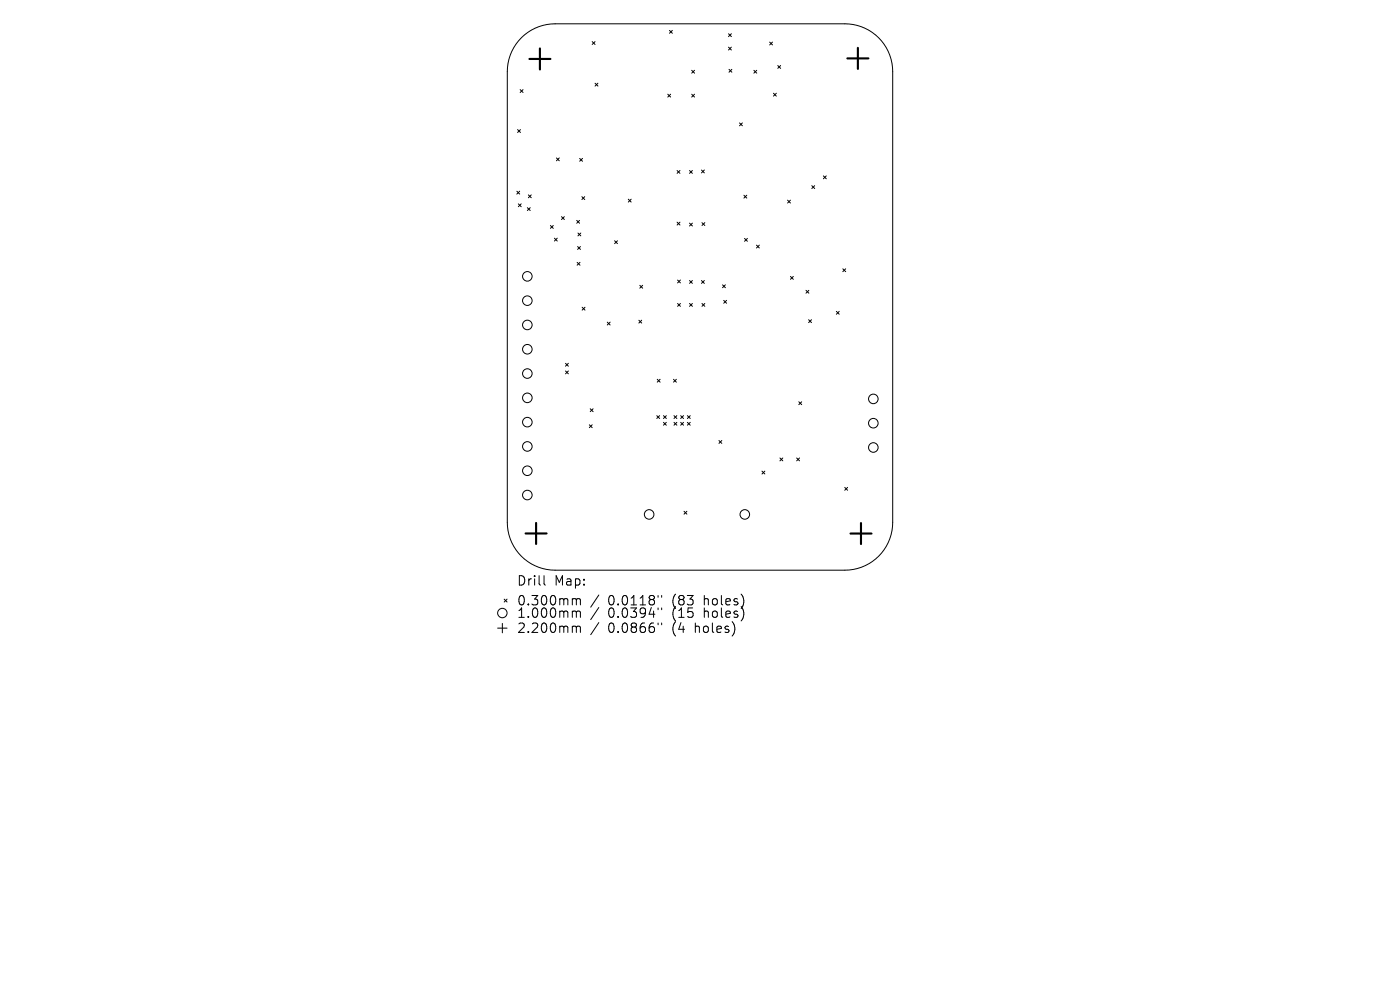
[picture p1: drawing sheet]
<svg xmlns="http://www.w3.org/2000/svg" width="297mm" height="210mm" viewBox="0 0 297 210" stroke-linecap="round" stroke-linejoin="round" font-family="sans-serif">
<defs><g id="words">
<g font-size="2.8">
<text x="109.6" y="124.5">Drill</text>
<text x="117.6" y="124.5">Map:</text>
<text x="109.6" y="128.7">0.300mm</text>
<text x="109.6" y="131.3">1.000mm</text>
<text x="129" y="128.7">0.0118&quot;</text>
<text x="129" y="131.3">0.0394&quot;</text>
<text x="142.7" y="128.7">(83</text>
<text x="142.7" y="131.3">(15</text>
<text x="149.6" y="128.7">holes)</text>
<text x="149.6" y="131.3">holes)</text>
<text x="109.6" y="134.5">2.200mm</text>
<text x="129" y="134.5">0.0866&quot;</text>
<text x="142.7" y="134.5">(4</text>
<text x="147.7" y="134.5">holes)</text>
</g>
</g></defs>
<g fill="none" stroke="#000" stroke-width=".21">
<path d="M110.4 19l.6 .6M110.6 8a10.1 10.1 0 0 1 7.2-2.9h61.4a10.1 10.1 0 0 1 10.2 10.1v95.6a10.1 10.1 0 0 1-10.2 10.2h-61.4a10.1 10.1 0 0 1-10.2-10.2v-95.6a10.1 10.1 0 0 1 3-7.2zM111 19l-.6 .6M125.6 8.8l.6 .6M126.2 8.8l-.6 .6M126.2 17.7l.6 .6M126.8 17.7l-.6 .6M141.7 20l.6 .6M142 6.4l.6 .7M142.3 20l-.6 .6M142.6 6.4l-.6 .7M146.7 14.9l.6 .6"/>
<path d="M146.7 20l.6 .6M147.3 14.9l-.6 .6M147.3 20l-.6 .6M154.5 7.2l.7 .6M154.5 10l.7 .6M154.6 14.7l.7 .6M155.2 7.2l-.7 .6M155.2 10l-.7 .6M155.3 14.7l-.7 .6M159.9 14.9l.6 .6M160.5 14.9l-.6 .6M163.3 8.9l.6 .6"/>
<path d="M163.9 8.9l-.6 .6M164.1 19.8l.6 .6M164.7 19.8l-.6 .6M165 13.9l.6 .6M165.6 13.9l-.6 .6M109.8 27.5l.6 .6M110.4 27.5l-.6 .6M118 33.5l.6 .6M118.6 33.5l-.6 .6M123 33.6l.6 .6M123.6 33.6l-.6 .6M143.6 36.2l.6 .6"/>
<path d="M144.2 36.2l-.6 .6M146.3 36.2l.6 .6M146.9 36.2l-.6 .6M148.8 36.1l.6 .6M149.4 36.1l-.6 .6M156.9 26.1l.6 .6M157.5 26.1l-.6 .6M172.2 39.4l.6 .6M172.8 39.4l-.6 .6M174.7 37.3l.6 .6M175.3 37.3l-.6 .6M109.6 40.6l.6 .6"/>
<path d="M110 43.2l.6 .7M110.2 40.6l-.6 .6M110.6 43.2l-.6 .7M111.9 44.1l.6 .6M112.1 41.3l.6 .6M112.5 44.1l-.6 .6M112.7 41.3l-.6 .6M116.8 47.8l.6 .6M117.4 47.8l-.6 .6M117.6 50.5l.6 .6M118.2 50.5l-.6 .6M119.1 46l.6 .6"/>
<path d="M119.7 46l-.6 .6M122.3 46.8l.7 .6M122.4 55.7l.6 .6M122.5 52.3l.6 .6M122.6 49.4l.6 .6M123 46.8l-.7 .6M123 55.7l-.6 .6M123.1 52.3l-.6 .6M123.2 49.4l-.6 .6M123.4 41.7l.6 .6M124 41.7l-.6 .6M130.4 51.1l.6 .6"/>
<path d="M131 51.1l-.6 .6M133.3 42.3l.6 .6M133.9 42.3l-.6 .6M143.6 47.1l.6 .6M143.7 59.4l.7 .6M144.2 47.1l-.6 .6M144.4 59.4l-.7 .6M146.3 47.3l.6 .6M146.3 59.5l.6 .6M146.9 47.3l-.6 .6M146.9 59.5l-.6 .6M148.8 59.5l.6 .6"/>
<path d="M148.9 47.2l.6 .6M149.4 59.5l-.6 .6M149.5 47.2l-.6 .6M157.8 41.4l.6 .6M157.9 50.6l.7 .6M158.4 41.4l-.6 .6M158.6 50.6l-.7 .6M160.5 52l.6 .6M161.1 52l-.6 .6M167.1 42.5l.6 .6M167.7 42.5l-.6 .6M167.7 58.6l.6 .7"/>
<path d="M168.3 58.6l-.6 .7M178.8 57l.6 .6M179.4 57l-.6 .6M120 77.1l.6 .6M120 78.7l.6 .6M120.6 77.1l-.6 .6M120.6 78.7l-.6 .6M123.5 65.2l.6 .6M124.1 65.2l-.6 .6M128.8 68.3l.6 .6M129.4 68.3l-.6 .6M135.5 67.9l.6 .6"/>
<path d="M135.7 60.5l.6 .6M136.1 67.9l-.6 .6M136.3 60.5l-.6 .6M143.7 64.4l.7 .6M144.4 64.4l-.7 .6M146.3 64.4l.6 .6M146.9 64.4l-.6 .6M148.9 64.4l.6 .6M149.5 64.4l-.6 .6M153.3 60.4l.6 .6M153.5 63.7l.6 .6M153.9 60.4l-.6 .6"/>
<path d="M154.1 63.7l-.6 .6M171 61.6l.6 .6M171.5 67.8l.7 .6M171.6 61.6l-.6 .6M172.2 67.8l-.7 .6M177.4 66.1l.6 .6M178 66.1l-.6 .6M125 90.1l.6 .6M125.2 86.7l.6 .6M125.6 90.1l-.6 .6M125.8 86.7l-.6 .6M139.3 88.2l.6 .6"/>
<path d="M139.4 80.5l.6 .6M139.9 88.2l-.6 .6M140 80.5l-.6 .6M140.7 89.6l.7 .6M140.7 88.2l.7 .6M141.4 88.2l-.7 .6M141.4 89.6l-.7 .6M142.9 80.5l.6 .6M143 88.2l.6 .6M143 89.6l.6 .6M143.5 80.5l-.6 .6M143.6 88.2l-.6 .6"/>
<path d="M143.6 89.6l-.6 .6M144.4 89.6l.6 .6M144.4 88.2l.6 .6M145 88.2l-.6 .6M145 89.6l-.6 .6M145.8 89.6l.6 .6M145.8 88.2l.6 .6M146.4 88.2l-.6 .6M146.4 89.6l-.6 .6M152.5 93.4l.6 .7M153.1 93.4l-.6 .7M161.7 99.9l.6 .6"/>
<path d="M162.3 99.9l-.6 .6M165.5 97.1l.6 .7M166.1 97.1l-.6 .7M169 97.1l.6 .7M169.5 85.2l.6 .6M169.6 97.1l-.6 .7M170.1 85.2l-.6 .6M145.1 108.5l.6 .6M145.7 108.5l-.6 .6M179.2 103.4l.6 .6M179.8 103.4l-.6 .6M105.6 133.2h2"/>
<path d="M106.6 132.2v2M107 127.1l.6 .6M107.6 127.1l-.6 .6M115.4 122.1v1.7l.3 .3M121.7 127h.3l.3 .3M121.7 129.6h.3l.3 .3M121.7 132.8l.5 .1 .1 .2M122.3 127.3l.3-.3 .4 .1 .1 1.2M122.3 127.3v1M122.3 129.9v1.1M122.3 133.1v1.1M122.3 129.9l.3-.3 .4 .1 .1 1.3"/>
<path d="M122.3 133.1l.3-.3 .4 .1 .1 1.3M127 126.2l-1.7 2.6M127 128.9l-1.7 2.5M127 132.1l-1.7 2.5M139.6 126.3v.4M139.6 129v.3M139.6 132.2v.3M140.4 126.3v.4M140.4 129v.3M140.4 132.2v.3"/>
<circle cx="111.9" cy="58.6" r="1.01"/>
<circle cx="111.9" cy="74.1" r="1.01"/>
<circle cx="111.9" cy="79.2" r="1.01"/>
<circle cx="111.9" cy="68.9" r="1.01"/>
<circle cx="111.9" cy="63.8" r="1.01"/>
<circle cx="111.9" cy="89.5" r="1.01"/>
<circle cx="111.9" cy="99.9" r="1.01"/>
<circle cx="111.9" cy="94.7" r="1.01"/>
<circle cx="111.9" cy="84.4" r="1.01"/>
<circle cx="185.3" cy="84.6" r="1.01"/>
<circle cx="185.3" cy="89.8" r="1.01"/>
<circle cx="185.3" cy="94.9" r="1.01"/>
<circle cx="111.9" cy="105" r="1.01"/>
<circle cx="137.7" cy="109.1" r="1.01"/>
<circle cx="158" cy="109.1" r="1.01"/>
<circle cx="106.6" cy="130" r="1"/>
</g>
<path d="M112.3 12.5h4.5M114.5 10.3v4.4M179.8 12.4h4.4M182 10.2v4.4M111.5 113.2h4.5M113.7 110.9v4.5M180.4 113.2h4.5M182.7 110.9v4.5" fill="none" stroke="#000" stroke-width=".45"/>
<use href="#words"/>
</svg>
